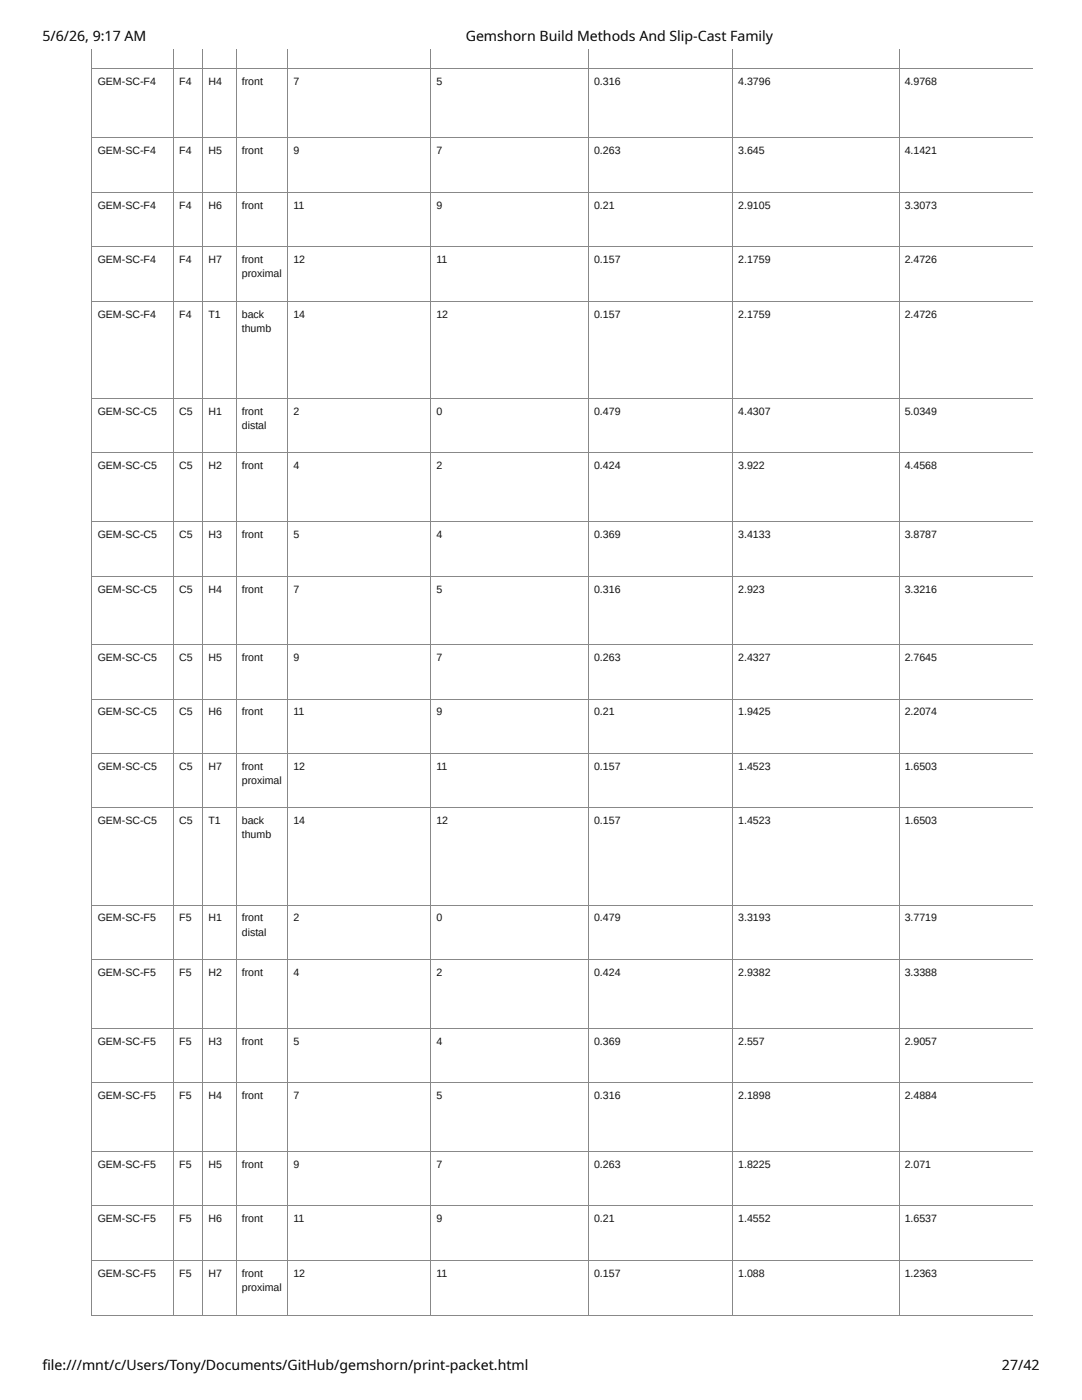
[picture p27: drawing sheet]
<svg xmlns="http://www.w3.org/2000/svg" width="216mm" height="279mm" viewBox="0 0 216 279" stroke-linecap="round" stroke-linejoin="round" font-family="sans-serif">
<defs><g id="words">
<g font-size="2.8">
<text x="8.5" y="8.2">5/6/26, 9:17 AM</text>
<text x="92.9" y="8.2">Gemshorn Build Methods And Slip-Cast Family</text>
<text x="8.5" y="273.3">fi le:///mnt/c/Users/Tony/Documents/GitHub/gemshorn/print-packet.html</text>
<text x="199.9" y="273.3">27/42</text>
</g>
<g font-size="2.1" fill="#111">
<text x="19.5" y="17">GEM-SC-F4</text>
<text x="35.8" y="17">F4</text>
<text x="41.6" y="17">H4</text>
<text x="48.3" y="17">front</text>
<text x="58.5" y="17">7</text>
<text x="87.1" y="17">5</text>
<text x="118.5" y="17">0.316</text>
<text x="147.3" y="17">4.3796</text>
<text x="180.5" y="17">4.9768</text>
<text x="19.5" y="30.8">GEM-SC-F4</text>
<text x="35.8" y="30.8">F4</text>
<text x="41.6" y="30.8">H5</text>
<text x="48.3" y="30.8">front</text>
<text x="58.5" y="30.8">9</text>
<text x="87.1" y="30.8">7</text>
<text x="118.5" y="30.8">0.263</text>
<text x="147.3" y="30.8">3.645</text>
<text x="180.5" y="30.8">4.1421</text>
<text x="19.5" y="41.7">GEM-SC-F4</text>
<text x="35.8" y="41.7">F4</text>
<text x="41.6" y="41.7">H6</text>
<text x="48.3" y="41.7">front</text>
<text x="58.5" y="41.7">11</text>
<text x="87.1" y="41.7">9</text>
<text x="118.5" y="41.7">0.21</text>
<text x="147.3" y="41.7">2.9105</text>
<text x="180.5" y="41.7">3.3073</text>
<text x="19.5" y="52.5">GEM-SC-F4</text>
<text x="35.8" y="52.5">F4</text>
<text x="41.6" y="52.5">H7</text>
<text x="48.3" y="52.5">front</text>
<text x="58.5" y="52.5">12</text>
<text x="87.1" y="52.5">11</text>
<text x="118.5" y="52.5">0.157</text>
<text x="147.3" y="52.5">2.1759</text>
<text x="180.5" y="52.5">2.4726</text>
<text x="48.3" y="55.3">proximal</text>
<text x="19.5" y="63.4">GEM-SC-F4</text>
<text x="35.8" y="63.4">F4</text>
<text x="41.6" y="63.4">T1</text>
<text x="48.3" y="63.4">back</text>
<text x="58.5" y="63.4">14</text>
<text x="87.1" y="63.4">12</text>
<text x="118.5" y="63.4">0.157</text>
<text x="147.3" y="63.4">2.1759</text>
<text x="180.5" y="63.4">2.4726</text>
<text x="48.3" y="66.2">thumb</text>
<text x="19.5" y="82.8">GEM-SC-C5</text>
<text x="35.8" y="82.8">C5</text>
<text x="41.6" y="82.8">H1</text>
<text x="48.3" y="82.8">front</text>
<text x="58.5" y="82.8">2</text>
<text x="87.1" y="82.8">0</text>
<text x="118.5" y="82.8">0.479</text>
<text x="147.3" y="82.8">4.4307</text>
<text x="180.5" y="82.8">5.0349</text>
<text x="48.3" y="85.6">distal</text>
<text x="19.5" y="93.6">GEM-SC-C5</text>
<text x="35.8" y="93.6">C5</text>
<text x="41.6" y="93.6">H2</text>
<text x="48.3" y="93.6">front</text>
<text x="58.5" y="93.6">4</text>
<text x="87.1" y="93.6">2</text>
<text x="118.5" y="93.6">0.424</text>
<text x="147.3" y="93.6">3.922</text>
<text x="180.5" y="93.6">4.4568</text>
<text x="19.5" y="107.3">GEM-SC-C5</text>
<text x="35.8" y="107.3">C5</text>
<text x="41.6" y="107.3">H3</text>
<text x="48.3" y="107.3">front</text>
<text x="58.5" y="107.3">5</text>
<text x="87.1" y="107.3">4</text>
<text x="118.5" y="107.3">0.369</text>
<text x="147.3" y="107.3">3.4133</text>
<text x="180.5" y="107.3">3.8787</text>
<text x="19.5" y="118.3">GEM-SC-C5</text>
<text x="35.8" y="118.3">C5</text>
<text x="41.6" y="118.3">H4</text>
<text x="48.3" y="118.3">front</text>
<text x="58.5" y="118.3">7</text>
<text x="87.1" y="118.3">5</text>
<text x="118.5" y="118.3">0.316</text>
<text x="147.3" y="118.3">2.923</text>
<text x="180.5" y="118.3">3.3216</text>
<text x="19.5" y="131.9">GEM-SC-C5</text>
<text x="35.8" y="131.9">C5</text>
<text x="41.6" y="131.9">H5</text>
<text x="48.3" y="131.9">front</text>
<text x="58.5" y="131.9">9</text>
<text x="87.1" y="131.9">7</text>
<text x="118.5" y="131.9">0.263</text>
<text x="147.3" y="131.9">2.4327</text>
<text x="180.5" y="131.9">2.7645</text>
<text x="19.5" y="142.8">GEM-SC-C5</text>
<text x="35.8" y="142.8">C5</text>
<text x="41.6" y="142.8">H6</text>
<text x="48.3" y="142.8">front</text>
<text x="58.5" y="142.8">11</text>
<text x="87.1" y="142.8">9</text>
<text x="118.5" y="142.8">0.21</text>
<text x="147.3" y="142.8">1.9425</text>
<text x="180.5" y="142.8">2.2074</text>
<text x="19.5" y="153.7">GEM-SC-C5</text>
<text x="35.8" y="153.7">C5</text>
<text x="41.6" y="153.7">H7</text>
<text x="48.3" y="153.7">front</text>
<text x="58.5" y="153.7">12</text>
<text x="87.1" y="153.7">11</text>
<text x="118.5" y="153.7">0.157</text>
<text x="147.3" y="153.7">1.4523</text>
<text x="180.5" y="153.7">1.6503</text>
<text x="48.3" y="156.5">proximal</text>
<text x="19.5" y="164.5">GEM-SC-C5</text>
<text x="35.8" y="164.5">C5</text>
<text x="41.6" y="164.5">T1</text>
<text x="48.3" y="164.5">back</text>
<text x="48.3" y="167.3">thumb</text>
<text x="58.5" y="164.5">14</text>
<text x="87.1" y="164.5">12</text>
<text x="118.5" y="164.5">0.157</text>
<text x="147.3" y="164.5">1.4523</text>
<text x="180.5" y="164.5">1.6503</text>
<text x="19.5" y="183.9">GEM-SC-F5</text>
<text x="35.8" y="183.9">F5</text>
<text x="41.6" y="183.9">H1</text>
<text x="48.3" y="183.9">front</text>
<text x="58.5" y="183.9">2</text>
<text x="87.1" y="183.9">0</text>
<text x="118.5" y="183.9">0.479</text>
<text x="147.3" y="183.9">3.3193</text>
<text x="180.5" y="183.9">3.7719</text>
<text x="48.3" y="186.7">distal</text>
<text x="19.5" y="194.8">GEM-SC-F5</text>
<text x="35.8" y="194.8">F5</text>
<text x="41.6" y="194.8">H2</text>
<text x="48.3" y="194.8">front</text>
<text x="58.5" y="194.8">4</text>
<text x="87.1" y="194.8">2</text>
<text x="118.5" y="194.8">0.424</text>
<text x="147.3" y="194.8">2.9382</text>
<text x="180.5" y="194.8">3.3388</text>
<text x="19.5" y="208.6">GEM-SC-F5</text>
<text x="35.8" y="208.6">F5</text>
<text x="41.6" y="208.6">H3</text>
<text x="48.3" y="208.6">front</text>
<text x="58.5" y="208.6">5</text>
<text x="87.1" y="208.6">4</text>
<text x="118.5" y="208.6">0.369</text>
<text x="147.3" y="208.6">2.557</text>
<text x="180.5" y="208.6">2.9057</text>
<text x="19.5" y="219.3">GEM-SC-F5</text>
<text x="35.8" y="219.3">F5</text>
<text x="41.6" y="219.3">H4</text>
<text x="48.3" y="219.3">front</text>
<text x="58.5" y="219.3">7</text>
<text x="87.1" y="219.3">5</text>
<text x="118.5" y="219.3">0.316</text>
<text x="147.3" y="219.3">2.1898</text>
<text x="180.5" y="219.3">2.4884</text>
<text x="19.5" y="233.1">GEM-SC-F5</text>
<text x="35.8" y="233.1">F5</text>
<text x="41.6" y="233.1">H5</text>
<text x="48.3" y="233.1">front</text>
<text x="58.5" y="233.1">9</text>
<text x="87.1" y="233.1">7</text>
<text x="118.5" y="233.1">0.263</text>
<text x="147.3" y="233.1">1.8225</text>
<text x="180.5" y="233.1">2.071</text>
<text x="19.5" y="243.9">GEM-SC-F5</text>
<text x="35.8" y="243.9">F5</text>
<text x="41.6" y="243.9">H6</text>
<text x="48.3" y="243.9">front</text>
<text x="58.5" y="243.9">11</text>
<text x="87.1" y="243.9">9</text>
<text x="118.5" y="243.9">0.21</text>
<text x="147.3" y="243.9">1.4552</text>
<text x="180.5" y="243.9">1.6537</text>
<text x="19.5" y="254.8">GEM-SC-F5</text>
<text x="35.8" y="254.8">F5</text>
<text x="41.6" y="254.8">H7</text>
<text x="48.3" y="254.8">front</text>
<text x="48.3" y="257.6">proximal</text>
<text x="58.5" y="254.8">12</text>
<text x="87.1" y="254.8">11</text>
<text x="118.5" y="254.8">0.157</text>
<text x="147.3" y="254.8">1.088</text>
<text x="180.5" y="254.8">1.2363</text>
</g>
</g></defs>
<g fill="none" stroke="#888" stroke-width=".2">
<path d="M18.3 13.8h187.7M18.3 9.8v252.6M34.6 9.8v252.6M40.4 9.8v252.6M47.1 9.8v252.6M57.3 9.8v252.6M85.9 9.8v252.6M117.5 9.8v252.6M146.2 9.8v252.6M179.4 9.8v252.6M18.3 27.5h187.7M18.3 38.5h187.7"/>
<path d="M18.3 49.2h187.7M18.3 60.1h187.7M18.3 79.6h187.7M18.3 90.3h187.7M18.3 104.1h187.7M18.3 115h187.7M18.3 128.6h187.7M18.3 139.5h187.7M18.3 150.5h187.7M18.3 161.2h187.7M18.3 180.6h187.7M18.3 191.6h187.7"/>
<path d="M18.3 205.3h187.7M18.3 216.1h187.7M18.3 229.8h187.7M18.3 240.6h187.7M18.3 251.5h187.7M18.3 262.5h187.7"/>
</g>
<use href="#words"/>
</svg>
